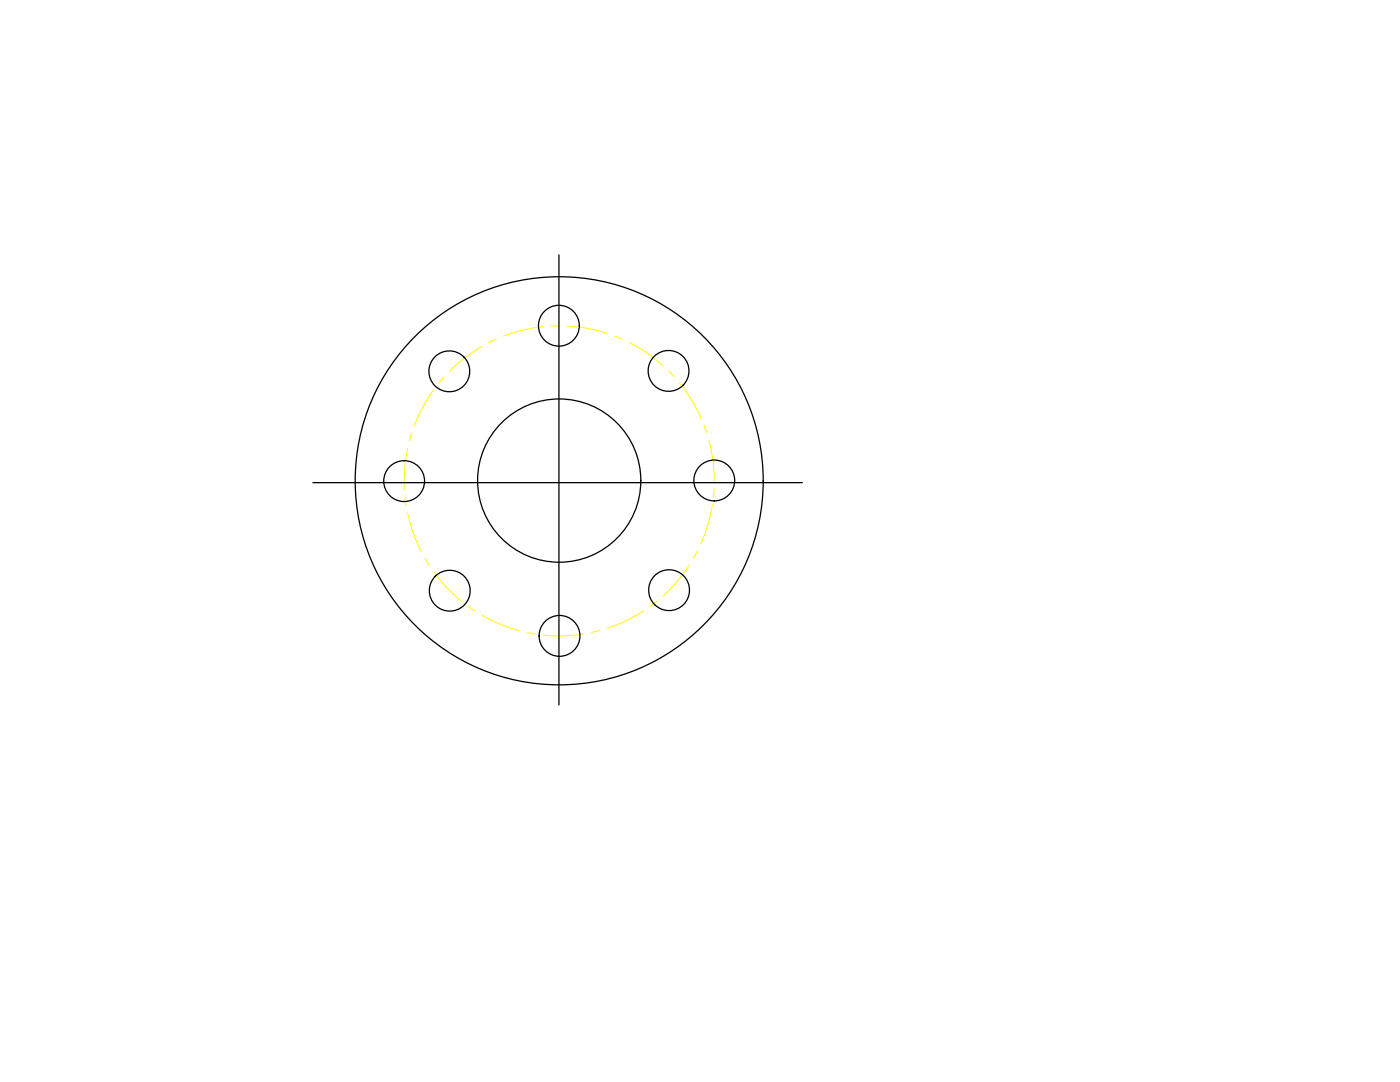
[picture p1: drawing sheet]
<svg xmlns="http://www.w3.org/2000/svg" width="279mm" height="216mm" viewBox="0 0 279 216" stroke-linecap="round" stroke-linejoin="round" font-family="sans-serif">
<!-- layer: 0 -->
<circle cx="111.6" cy="95.9" r="40.7" fill="none" stroke="#000" stroke-width=".25"/>
<g fill="none" stroke="#ff0" stroke-width=".2">
<path d="M86.6 77.8l-.6 .7a30.2 30.2 0 0 0-3.3 6.4M88.6 75.2l-1 1.3M96.1 69.2l-.9 .5a30.6 30.6 0 0 0-5.5 4.4M99 67.7l-1.4 .7M108.4 65.2l-1.2 .1a28.8 28.8 0 0 0-6.7 1.8M111.6 65h-1.6M113.2 65l.4 .1a31.2 31.2 0 0 1 7.6 1.4M122.7 67.1l1.5 .6M125.6 68.4l.3 .1a30 30 0 0 1 6.4 4.5M133.5 74.1l1.1 1.1M135.7 76.5l.1 .1a29.5 29.5 0 0 1 4.1 6.8M80.8 99.2l.2 1.6"/>
<path d="M81.3 89.5l-.1 .9a29.7 29.7 0 0 0-.5 7.2M82.2 86.4l-.5 1.5M140.5 84.9l.5 1.5M141.5 87.9v.1a31.5 31.5 0 0 1 1.1 7.9M142.5 97.5l-.1 1.7M81.3 102.4l.2 .7a28.6 28.6 0 0 0 2.6 6.9M84.8 111.4l.9 1.4M86.6 114.1l.4 .6a29.6 29.6 0 0 0 5.2 5.3M131.1 120l-1.3 1M137.6 112.8a32.2 32.2 0 0 1-5.3 6.1M139.2 110l-.8 1.4M142.2 100.8a32.7 32.7 0 0 1-2.3 7.7"/>
<path d="M93.4 121l1.4 .9M96.2 122.7l.4 .3a29.9 29.9 0 0 0 7 2.8M105.2 126.2l1.6 .3M116.5 126.5a29.5 29.5 0 0 1-8.1 .2M119.6 125.8l-1.6 .4M128.5 121.9a30 30 0 0 1-7.3 3.5"/>
</g>
<!-- layer: helper -->
<path d="M111.5 50.9v89.8M62.4 96.3h97.7" fill="none" stroke="#000" stroke-width=".25"/>
<!-- layer: small circle -->
<g fill="none" stroke="#000" stroke-width=".25">
<circle cx="89.7" cy="74.1" r="4.1"/>
<circle cx="111.5" cy="65" r="4.1"/>
<circle cx="133.4" cy="74" r="4.1"/>
<circle cx="80.7" cy="96" r="4.1"/>
<circle cx="111.6" cy="95.9" r="16.3"/>
<circle cx="142.5" cy="95.9" r="4.1"/>
<circle cx="89.8" cy="117.9" r="4.1"/>
<circle cx="133.5" cy="117.8" r="4.1"/>
<circle cx="111.7" cy="126.9" r="4.1"/>
</g>
</svg>
